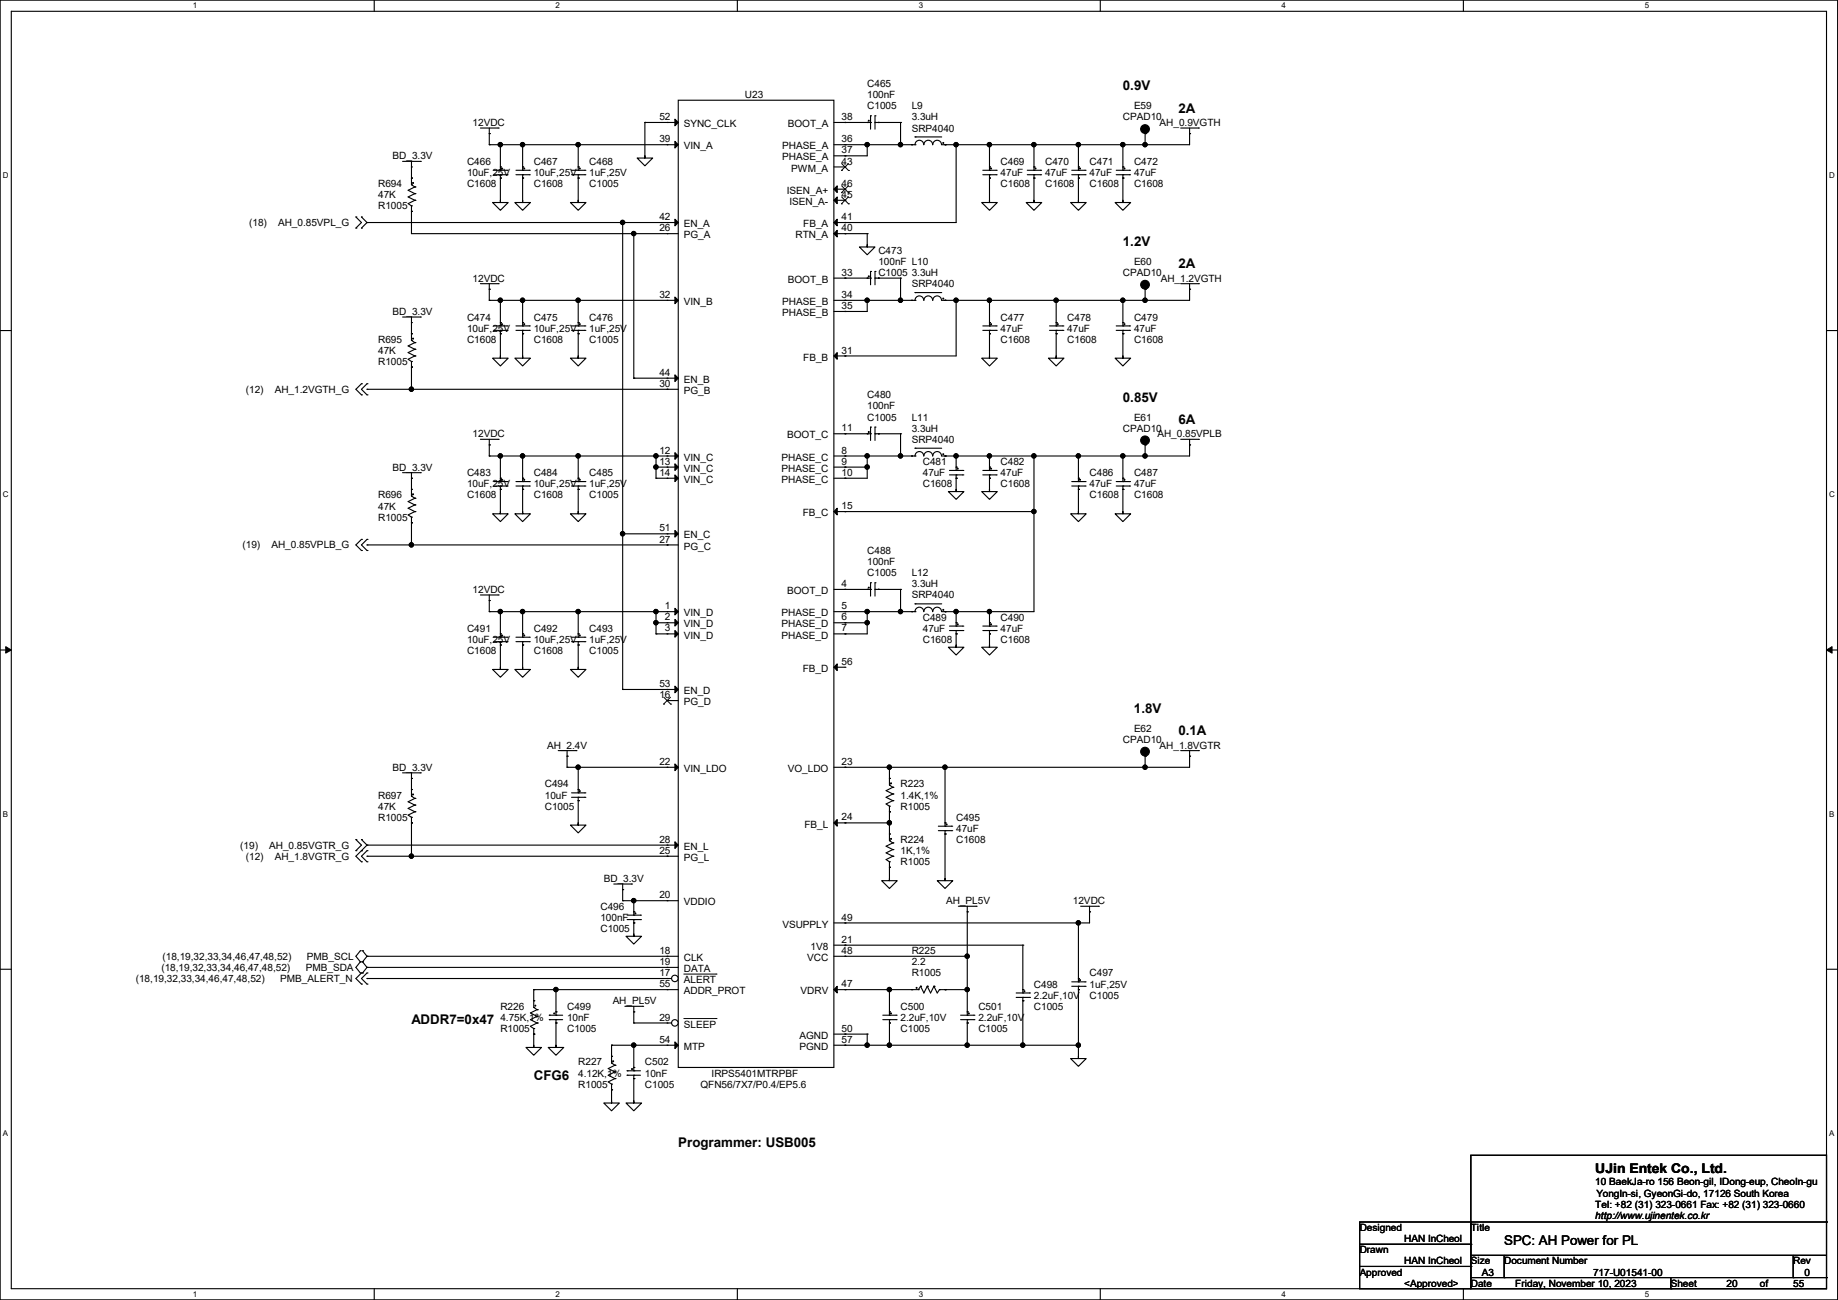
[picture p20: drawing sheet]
<svg xmlns="http://www.w3.org/2000/svg" width="420mm" height="297mm" viewBox="0 0 420 297" stroke-linecap="round" stroke-linejoin="round" font-family="sans-serif">
<defs><g id="words">
<g font-size="3">
<text x="256.6" y="20.7">0.9V</text>
<text x="269.3" y="25.7">2A</text>
<text x="256.6" y="56.2">1.2V</text>
<text x="269.3" y="61.3">2A</text>
<text x="256.6" y="91.8">0.85V</text>
<text x="269.3" y="96.9">6A</text>
<text x="259.1" y="162.9">1.8V</text>
<text x="269.3" y="168">0.1A</text>
<text x="94" y="234">ADDR7=0x47</text>
<text x="122" y="246.7">CFG6</text>
<text x="155" y="262">Programmer: USB005</text>
<text x="364.5" y="268.1">UJin Entek Co., Ltd.</text>
<text x="343.7" y="284.5">SPC: AH Power for PL</text>
</g>
<g font-size="2.3">
<text x="170.2" y="22.4">U23</text>
<text x="198.2" y="19.9">C465</text>
<text x="198.2" y="22.4">100nF</text>
<text x="108" y="28.8">12VDC</text>
<text x="150.7" y="27.4">52</text>
<text x="156.3" y="29">SYNC_CLK</text>
<text x="180" y="29">BOOT_A</text>
<text x="192.3" y="27.4">38</text>
<text x="198.2" y="25">C1005</text>
<text x="208.3" y="25">L9</text>
<text x="208.3" y="27.5">3.3uH</text>
<text x="256.6" y="27.5">CPAD10</text>
<text x="259.1" y="25">E59</text>
<text x="265" y="28.8">AH_0.9VGTH</text>
<text x="150.7" y="32.5">39</text>
<text x="156.3" y="34.1">VIN_A</text>
<text x="178.7" y="34.1">PHASE_A</text>
<text x="192.3" y="32.5">36</text>
<text x="192.3" y="35.1">37</text>
<text x="208.3" y="30.1">SRP4040</text>
<text x="89.7" y="36.4">BD_3.3V</text>
<text x="106.7" y="37.7">C466</text>
<text x="106.7" y="40.2">10uF,25V</text>
<text x="122" y="37.7">C467</text>
<text x="122" y="40.2">10uF,25V</text>
<text x="134.7" y="37.7">C468</text>
<text x="134.7" y="40.2">1uF,25V</text>
<text x="178.7" y="36.7">PHASE_A</text>
<text x="180.8" y="39.2">PWM_A</text>
<text x="192.3" y="37.6">43</text>
<text x="228.6" y="37.7">C469</text>
<text x="228.6" y="40.2">47uF</text>
<text x="238.8" y="37.7">C470</text>
<text x="238.8" y="40.2">47uF</text>
<text x="249" y="37.7">C471</text>
<text x="249" y="40.2">47uF</text>
<text x="259.1" y="37.7">C472</text>
<text x="259.1" y="40.2">47uF</text>
<text x="86.4" y="42.8">R694</text>
<text x="86.4" y="45.3">47K</text>
<text x="86.4" y="47.8">R1005</text>
<text x="106.7" y="42.8">C1608</text>
<text x="122" y="42.8">C1608</text>
<text x="134.7" y="42.8">C1005</text>
<text x="179.8" y="44.3">ISEN_A+</text>
<text x="180.4" y="46.8">ISEN_A-</text>
<text x="192.3" y="45.2">45</text>
<text x="192.3" y="42.7">46</text>
<text x="228.6" y="42.8">C1608</text>
<text x="238.8" y="42.8">C1608</text>
<text x="249" y="42.8">C1608</text>
<text x="259.1" y="42.8">C1608</text>
<text x="56.9" y="51.6">(18)</text>
<text x="63.5" y="51.6">AH_0.85VPL_G</text>
<text x="150.7" y="52.8">26</text>
<text x="150.7" y="50.3">42</text>
<text x="156.3" y="51.9">EN_A</text>
<text x="183.6" y="51.9">FB_A</text>
<text x="192.3" y="52.8">40</text>
<text x="192.3" y="50.3">41</text>
<text x="156.3" y="54.4">PG_A</text>
<text x="181.8" y="54.4">RTN_A</text>
<text x="200.7" y="58">C473</text>
<text x="108" y="64.3">12VDC</text>
<text x="180" y="64.6">BOOT_B</text>
<text x="192.3" y="63">33</text>
<text x="200.7" y="60.5">100nF L10</text>
<text x="200.7" y="63.1">C1005</text>
<text x="208.3" y="63.1">3.3uH</text>
<text x="208.3" y="65.6">SRP4040</text>
<text x="256.6" y="63.1">CPAD10</text>
<text x="259.1" y="60.5">E60</text>
<text x="265.2" y="64.3">AH_1.2VGTH</text>
<text x="89.7" y="72">BD_3.3V</text>
<text x="150.7" y="68.1">32</text>
<text x="156.3" y="69.7">VIN_B</text>
<text x="178.7" y="69.7">PHASE_B</text>
<text x="192.3" y="68.1">34</text>
<text x="192.3" y="70.6">35</text>
<text x="106.7" y="73.2">C474</text>
<text x="106.7" y="75.8">10uF,25V</text>
<text x="122" y="73.2">C475</text>
<text x="122" y="75.8">10uF,25V</text>
<text x="134.7" y="73.2">C476</text>
<text x="134.7" y="75.8">1uF,25V</text>
<text x="178.7" y="72.2">PHASE_B</text>
<text x="228.6" y="73.2">C477</text>
<text x="228.6" y="75.8">47uF</text>
<text x="243.9" y="73.2">C478</text>
<text x="243.9" y="75.8">47uF</text>
<text x="259.1" y="73.2">C479</text>
<text x="259.1" y="75.8">47uF</text>
<text x="86.4" y="78.3">R695</text>
<text x="86.4" y="80.9">47K</text>
<text x="86.4" y="83.4">R1005</text>
<text x="106.7" y="78.3">C1608</text>
<text x="122" y="78.3">C1608</text>
<text x="134.7" y="78.3">C1005</text>
<text x="183.6" y="82.4">FB_B</text>
<text x="192.3" y="80.8">31</text>
<text x="228.6" y="78.3">C1608</text>
<text x="243.9" y="78.3">C1608</text>
<text x="259.1" y="78.3">C1608</text>
<text x="56.2" y="89.7">(12)</text>
<text x="62.8" y="89.7">AH_1.2VGTH_G</text>
<text x="150.7" y="88.4">30</text>
<text x="150.7" y="85.9">44</text>
<text x="156.3" y="87.5">EN_B</text>
<text x="156.3" y="90">PG_B</text>
<text x="198.2" y="91">C480</text>
<text x="198.2" y="93.6">100nF</text>
<text x="108" y="99.9">12VDC</text>
<text x="179.9" y="100.2">BOOT_C</text>
<text x="192.3" y="98.6">11</text>
<text x="198.2" y="96.1">C1005</text>
<text x="208.3" y="96.1">L11</text>
<text x="208.3" y="98.6">3.3uH</text>
<text x="208.3" y="101.2">SRP4040</text>
<text x="256.6" y="98.6">CPAD10</text>
<text x="259.1" y="96.1">E61</text>
<text x="264.5" y="99.9">AH_0.85VPLB</text>
<text x="89.7" y="107.5">BD_3.3V</text>
<text x="150.7" y="103.6">12</text>
<text x="150.7" y="106.2">13</text>
<text x="156.3" y="105.2">VIN_C</text>
<text x="156.3" y="107.8">VIN_C</text>
<text x="178.6" y="105.2">PHASE_C</text>
<text x="178.6" y="107.8">PHASE_C</text>
<text x="192.3" y="103.6">8</text>
<text x="192.3" y="106.2">9</text>
<text x="210.9" y="106.3">C481</text>
<text x="228.6" y="106.3">C482</text>
<text x="86.4" y="113.9">R696</text>
<text x="106.7" y="108.8">C483</text>
<text x="106.7" y="111.3">10uF,25V</text>
<text x="106.7" y="113.9">C1608</text>
<text x="122" y="108.8">C484</text>
<text x="122" y="111.3">10uF,25V</text>
<text x="122" y="113.9">C1608</text>
<text x="134.7" y="108.8">C485</text>
<text x="134.7" y="111.3">1uF,25V</text>
<text x="134.7" y="113.9">C1005</text>
<text x="150.7" y="108.7">14</text>
<text x="156.3" y="110.3">VIN_C</text>
<text x="178.6" y="110.3">PHASE_C</text>
<text x="192.3" y="108.7">10</text>
<text x="210.9" y="108.8">47uF</text>
<text x="210.9" y="111.3">C1608</text>
<text x="228.6" y="108.8">47uF</text>
<text x="228.6" y="111.3">C1608</text>
<text x="249" y="108.8">C486</text>
<text x="249" y="111.3">47uF</text>
<text x="249" y="113.9">C1608</text>
<text x="259.1" y="108.8">C487</text>
<text x="259.1" y="111.3">47uF</text>
<text x="259.1" y="113.9">C1608</text>
<text x="86.4" y="116.4">47K</text>
<text x="86.4" y="119">R1005</text>
<text x="183.4" y="117.9">FB_C</text>
<text x="192.3" y="116.3">15</text>
<text x="55.4" y="125.3">(19)</text>
<text x="62" y="125.3">AH_0.85VPLB_G</text>
<text x="150.7" y="124">27</text>
<text x="150.7" y="121.4">51</text>
<text x="156.3" y="125.6">PG_C</text>
<text x="156.3" y="123">EN_C</text>
<text x="198.2" y="126.6">C488</text>
<text x="198.2" y="129.1">100nF</text>
<text x="198.2" y="131.7">C1005</text>
<text x="208.3" y="131.7">L12</text>
<text x="108" y="135.5">12VDC</text>
<text x="179.9" y="135.7">BOOT_D</text>
<text x="192.3" y="134.1">4</text>
<text x="208.3" y="134.2">3.3uH</text>
<text x="208.3" y="136.7">SRP4040</text>
<text x="151.9" y="139.2">1</text>
<text x="151.9" y="141.7">2</text>
<text x="156.3" y="140.8">VIN_D</text>
<text x="156.3" y="143.3">VIN_D</text>
<text x="178.6" y="140.8">PHASE_D</text>
<text x="178.6" y="143.3">PHASE_D</text>
<text x="192.3" y="139.2">5</text>
<text x="192.3" y="141.7">6</text>
<text x="210.9" y="141.8">C489</text>
<text x="228.6" y="141.8">C490</text>
<text x="106.7" y="144.4">C491</text>
<text x="106.7" y="146.9">10uF,25V</text>
<text x="106.7" y="149.4">C1608</text>
<text x="122" y="144.4">C492</text>
<text x="122" y="146.9">10uF,25V</text>
<text x="122" y="149.4">C1608</text>
<text x="134.7" y="144.4">C493</text>
<text x="134.7" y="146.9">1uF,25V</text>
<text x="134.7" y="149.4">C1005</text>
<text x="151.9" y="144.3">3</text>
<text x="156.3" y="145.9">VIN_D</text>
<text x="178.6" y="145.9">PHASE_D</text>
<text x="192.3" y="144.3">7</text>
<text x="210.9" y="144.4">47uF</text>
<text x="210.9" y="146.9">C1608</text>
<text x="228.6" y="144.4">47uF</text>
<text x="228.6" y="146.9">C1608</text>
<text x="183.4" y="153.5">FB_D</text>
<text x="192.3" y="151.9">56</text>
<text x="150.7" y="159.5">16</text>
<text x="150.7" y="157">53</text>
<text x="156.3" y="161.1">PG_D</text>
<text x="156.3" y="158.6">EN_D</text>
<text x="259.1" y="167.2">E62</text>
<text x="125" y="171">AH_2.4V</text>
<text x="256.6" y="169.8">CPAD10</text>
<text x="265" y="171">AH_1.8VGTR</text>
<text x="89.7" y="176.1">BD_3.3V</text>
<text x="124.5" y="179.9">C494</text>
<text x="150.7" y="174.8">22</text>
<text x="156.3" y="176.4">VIN_LDO</text>
<text x="180" y="176.4">VO_LDO</text>
<text x="192.3" y="174.8">23</text>
<text x="205.8" y="179.9">R223</text>
<text x="86.4" y="182.5">R697</text>
<text x="86.4" y="185">47K</text>
<text x="124.5" y="182.5">10uF</text>
<text x="124.5" y="185">C1005</text>
<text x="205.8" y="182.5">1.4K,1%</text>
<text x="205.8" y="185">R1005</text>
<text x="86.4" y="187.5">R1005</text>
<text x="183.8" y="189.1">FB_L</text>
<text x="192.3" y="187.5">24</text>
<text x="218.5" y="187.5">C495</text>
<text x="218.5" y="190.1">47uF</text>
<text x="54.9" y="193.9">(19)</text>
<text x="56.2" y="196.4">(12)</text>
<text x="61.5" y="193.9">AH_0.85VGTR_G</text>
<text x="62.8" y="196.4">AH_1.8VGTR_G</text>
<text x="150.7" y="195.1">25</text>
<text x="150.7" y="192.5">28</text>
<text x="156.3" y="196.7">PG_L</text>
<text x="156.3" y="194.1">EN_L</text>
<text x="205.8" y="192.6">R224</text>
<text x="205.8" y="195.2">1K,1%</text>
<text x="205.8" y="197.7">R1005</text>
<text x="218.5" y="192.6">C1608</text>
<text x="138" y="201.5">BD_3.3V</text>
<text x="137.2" y="207.9">C496</text>
<text x="150.7" y="205.2">20</text>
<text x="156.3" y="206.8">VDDIO</text>
<text x="216.2" y="206.6">AH_PL5V</text>
<text x="245.2" y="206.6">12VDC</text>
<text x="137.2" y="210.4">100nF</text>
<text x="137.2" y="212.9">C1005</text>
<text x="178.8" y="211.9">VSUPPLY</text>
<text x="192.3" y="215.4">21</text>
<text x="192.3" y="210.3">49</text>
<text x="36.9" y="221.8">(18,19,32,33,34,46,47,48,52)</text>
<text x="37.1" y="219.3">(18,19,32,33,34,46,47,48,52)</text>
<text x="69.9" y="221.8">PMB_SDA</text>
<text x="70.1" y="219.3">PMB_SCL</text>
<text x="150.7" y="217.9">18</text>
<text x="150.7" y="220.5">19</text>
<text x="156.3" y="219.5">CLK</text>
<text x="184.4" y="219.5">VCC</text>
<text x="185.2" y="217">1V8</text>
<text x="192.3" y="217.9">48</text>
<text x="208.3" y="218">R225</text>
<text x="208.3" y="220.6">2.2</text>
<text x="31" y="224.4">(18,19,32,33,34,46,47,48,52)</text>
<text x="64.1" y="224.4">PMB_ALERT_N</text>
<text x="150.7" y="225.5">55</text>
<text x="150.7" y="223">17</text>
<text x="156.3" y="227.2">ADDR_PROT</text>
<text x="156.3" y="224.6">ALERT</text>
<text x="156.3" y="222.1">DATA</text>
<text x="182.9" y="227.2">VDRV</text>
<text x="192.3" y="225.5">47</text>
<text x="208.3" y="223.1">R1005</text>
<text x="236.3" y="225.6">C498</text>
<text x="249" y="223.1">C497</text>
<text x="249" y="225.6">1uF,25V</text>
<text x="114.3" y="230.7">R226</text>
<text x="114.3" y="233.3">4.75K,1%</text>
<text x="129.6" y="230.7">C499</text>
<text x="129.6" y="233.3">10nF</text>
<text x="140" y="229.4">AH_PL5V</text>
<text x="150.7" y="233.2">29</text>
<text x="205.8" y="230.7">C500</text>
<text x="205.8" y="233.3">2.2uF,10V</text>
<text x="223.6" y="230.7">C501</text>
<text x="223.6" y="233.3">2.2uF,10V</text>
<text x="236.3" y="228.2">2.2uF,10V</text>
<text x="236.3" y="230.7">C1005</text>
<text x="249" y="228.2">C1005</text>
<text x="114.3" y="235.8">R1005</text>
<text x="129.6" y="235.8">C1005</text>
<text x="150.7" y="238.3">54</text>
<text x="156.3" y="234.8">SLEEP</text>
<text x="156.3" y="239.9">MTP</text>
<text x="182.7" y="237.3">AGND</text>
<text x="182.7" y="239.9">PGND</text>
<text x="192.3" y="235.7">50</text>
<text x="192.3" y="238.3">57</text>
<text x="205.8" y="235.8">C1005</text>
<text x="223.6" y="235.8">C1005</text>
<text x="132.1" y="243.4">R227</text>
<text x="132.1" y="246">4.12K,1%</text>
<text x="147.4" y="243.4">C502</text>
<text x="147.4" y="246">10nF</text>
<text x="162.6" y="246">IRPS5401MTRPBF</text>
<text x="132.1" y="248.5">R1005</text>
<text x="147.4" y="248.5">C1005</text>
<text x="160.1" y="248.5">QFN56/7X7/P0.4/EP5.6</text>
<text x="364.5" y="270.8">10 BaekJa-ro 156 Beon-gil, IDong-eup, CheoIn-gu</text>
<text x="364.5" y="275.9">Tel: +82 (31) 323-0661 Fax: +82 (31) 323-0660</text>
<text x="364.8" y="273.4">YongIn-si, GyeonGi-do, 17126 South Korea</text>
<text x="310.7" y="281.3">Designed</text>
<text x="336.1" y="281.3">Title</text>
<text x="364.5" y="278.5">http://www.ujinentek.co.kr</text>
<text x="310.7" y="286.3">Drawn</text>
<text x="320.8" y="283.8">HAN InCheol</text>
<text x="310.7" y="291.4">Approved</text>
<text x="320.8" y="294">&lt;Approved&gt;</text>
<text x="320.8" y="288.9">HAN InCheol</text>
<text x="336.1" y="288.9">Size</text>
<text x="336.1" y="294">Date</text>
<text x="338.6" y="291.4">A3</text>
<text x="343.7" y="288.9">Document Number</text>
<text x="346.2" y="294">Friday, November 10, 2023</text>
<text x="364" y="291.4">717-U01541-00</text>
<text x="381.8" y="294">Sheet</text>
<text x="394.5" y="294">20</text>
<text x="402.1" y="294">of</text>
<text x="409.7" y="288.9">Rev</text>
<text x="409.7" y="294">55</text>
<text x="412.3" y="291.4">0</text>
</g>
<g font-size="1.8">
<text x="44" y="1.9">1</text>
<text x="127" y="1.9">2</text>
<text x="209.9" y="1.9">3</text>
<text x="292.9" y="1.9">4</text>
<text x="375.8" y="1.9">5</text>
<text x=".7" y="40.6">D</text>
<text x="418" y="40.6">D</text>
<text x=".7" y="113.6">C</text>
<text x="418" y="113.6">C</text>
<text x=".7" y="186.6">B</text>
<text x="418" y="186.6">B</text>
<text x=".7" y="259.5">A</text>
<text x="418" y="259.5">A</text>
<text x="44" y="296.3">1</text>
<text x="127" y="296.3">2</text>
<text x="209.9" y="296.3">3</text>
<text x="292.9" y="296.3">4</text>
<text x="375.8" y="296.3">5</text>
</g>
</g></defs>
<path d="M0 0h419.9v297h-419.9zM2.6 2.6h414.8v291.8h-414.8z" fill="none" stroke="#000" stroke-width=".25"/>
<g fill="#fff">
<path d="M44 .3h1v2h-1z"/>
<path d="M44 294.7h1v2h-1z"/>
</g>
<path d="M85.5 0v2.6M85.5 294.4v2.6" fill="none" stroke="#000" stroke-width=".25"/>
<g fill="#fff">
<path d="M127 .3h.9v2h-.9z"/>
<path d="M127 294.7h.9v2h-.9z"/>
</g>
<path d="M168.5 0v2.6M168.5 294.4v2.6" fill="none" stroke="#000" stroke-width=".25"/>
<g fill="#fff">
<path d="M209.9 .3h1v2h-1z"/>
<path d="M209.9 294.7h1v2h-1z"/>
</g>
<path d="M251.4 0v2.6M251.4 294.4v2.6" fill="none" stroke="#000" stroke-width=".25"/>
<g fill="#fff">
<path d="M292.9 .3h.9v2h-.9z"/>
<path d="M292.9 294.7h.9v2h-.9z"/>
</g>
<path d="M334.4 0v2.6M334.4 294.4v2.6" fill="none" stroke="#000" stroke-width=".25"/>
<g fill="#fff">
<path d="M375.8 .3h1v2h-1z"/>
<path d="M375.8 294.7h1v2h-1z"/>
<path d="M.7 39h1.2v2h-1.2z"/>
<path d="M418 39h1.3v2h-1.3z"/>
<path d="M.7 112h1.2v2h-1.2z"/>
<path d="M418 112h1.3v2h-1.3z"/>
</g>
<path d="M0 75.5h2.6M417.4 75.5h2.5" fill="none" stroke="#000" stroke-width=".25"/>
<g fill="#fff">
<path d="M.7 185h1.2v1.9h-1.2z"/>
<path d="M418 185h1.2v1.9h-1.2z"/>
</g>
<path d="M0 148.5h2.6M417.4 148.5h2.5" fill="none" stroke="#000" stroke-width=".25"/>
<path d="M1.3 147.7l1.3 .8-1.3 .7zM417.4 148.5l1.2-.8v1.5z" fill="#000" stroke="#000" stroke-width=".23"/>
<g fill="#fff">
<path d="M.7 257.9h1.2v2h-1.2z"/>
<path d="M418 257.9h1.2v2h-1.2z"/>
</g>
<g fill="none" stroke="#000" stroke-width=".25">
<path d="M92 36.9h4.1M94 38.1h.1M94 36.9v1.2M96.1 36.9h.1M109.8 29.3h4M111.8 30.5h.1M111.8 29.3v1.2M112.8 39.9h3.1M112.8 38.9h3.1M113.8 29.3h.1M114.3 38.9h.1M114.3 39.9h.1"/>
<path d="M114.3 38.1h.1M114.3 38.1v.8M114.3 39.9v.8M115.9 39.9h.1M115.9 38.9h.1M117.9 39.9h3M117.9 38.9h3M119.4 38.9h.1M119.4 39.9h.1M119.4 38.1h.1M119.4 38.1v.8M119.4 39.9v.8"/>
<path d="M120.9 39.9h.1M120.9 38.9h.1M130.6 39.9h3M130.6 38.9h3M132.1 38.9h.1M132.1 39.9h.1M132.1 38.1h.1M132.1 38.1v.8M132.1 39.9v.8M133.6 39.9h.1M133.6 38.9h.1M145.6 36.1h1.8v-.5v.5h1.7l-1.7 1.8z"/>
<path d="M152.4 33.1h.1M152.4 33.1h2.6M155 22.9h35.5v221h-35.5zM190.5 28h2.6M190.5 33.1h2.6M190.5 35.6h2.6M190.5 38.1h2.6M193.1 33.1h.1M193.1 35.6h.1M193.1 28h.1M193.1 38.1h.1M198.2 28h.1"/>
<path d="M198.2 28h.7M198.9 28h.1M198.9 26.5h.1M198.9 26.5v3M199.9 26.5h.1M199.9 28h.1M199.9 26.5v3M199.9 28h.8M200.7 28h.1M224.6 39.9h3M224.6 38.9h3M226.1 38.9h.1"/>
<path d="M226.1 39.9h.1M226.1 38.1h.1M226.1 38.1v.8M226.1 39.9v.8M227.6 39.9h.1M227.6 38.9h.1M234.7 39.9h3.1M234.7 38.9h3.1M236.3 38.9h.1M236.3 39.9h.1M236.3 38.1h.1M236.3 38.1v.8"/>
<path d="M236.3 39.9v.8M237.8 39.9h.1M237.8 38.9h.1M244.9 39.9h3M244.9 38.9h3M246.4 38.9h.1M246.4 39.9h.1M246.4 38.1h.1M246.4 38.1v.8M246.4 39.9v.8M247.9 39.9h.1M247.9 38.9h.1"/>
<path d="M255.1 39.9h3M255.1 38.9h3M256.6 38.9h.1M256.6 39.9h.1M256.6 38.1h.1M256.6 38.1v.8M256.6 39.9v.8M258.1 39.9h.1M258.1 38.9h.1M261.7 30.5h.1M269.8 29.3h4.1M271.8 30.5h.1"/>
<path d="M271.8 29.3v1.2M273.9 29.3h.1M81.3 52.1h.1M81.3 49.6h.1M81.3 49.6l1.3 1.2-1.3 1.3M82.6 49.6h.1M82.6 52.1h.1M82.6 49.6l1.3 1.2-1.3 1.3M94 42.2h.1M94 48.3h.1M94 47h.1M94 40.7h.1"/>
<path d="M94 40.7v1.5M94 47v1.3M94 42.2l.8 .5M94.8 45.8h.1M94.8 42.7h.1M94.8 44.2h.1M94.8 44.2l-1.5 .8 1.5 .8M94.8 42.7l-1.5 .8 1.5 .7M94.8 45.8l-1.5 .7 .7 .5M112.6 46.3h1.7v-.5v.5h1.8l-1.8 1.7zM114.3 40.7h.1M117.6 46.3h1.8v-.5v.5h1.8l-1.8 1.7z"/>
<path d="M119.4 40.7h.1M130.3 46.3h1.8v-.5v.5h1.8l-1.8 1.7zM132.1 40.7h.1M152.4 53.4h.1M152.4 50.8h.1M152.4 53.4h2.6M152.4 50.8h2.6M190.5 53.4h2.6M190.5 50.8h2.6M190.5 45.8h2.6M190.5 43.2h2.6M193.1 53.4h.1"/>
<path d="M193.1 50.8h.1M193.1 45.8h.1M193.1 43.2h.1M196.4 56.4h1.8v-.5v.5h1.7l-1.7 1.8zM224.3 46.3h1.8v-.5v.5h1.8l-1.8 1.7zM226.1 40.7h.1M234.5 46.3h1.8v-.5v.5h1.7l-1.7 1.7zM236.3 40.7h.1M244.6 46.3h1.8v-.5v.5h1.8l-1.8 1.7zM246.4 40.7h.1M254.8 46.3h1.8v-.5v.5h1.8l-1.8 1.7zM256.6 40.7h.1"/>
<path d="M92 72.4h4.1M94 73.7h.1M94 77.8h.1M94 76.2h.1M94 72.4v1.3M94 76.2v1.6M94 77.8l.8 .5M94.8 78.3h.1M94.8 79.8h.1M94.8 79.8l-1.5 .8 1.5 .7M94.8 78.3l-1.5 .7 1.5 .8M96.1 72.4h.1"/>
<path d="M109.8 64.8h4M111.8 66.1h.1M111.8 64.8v1.3M112.8 75.5h3.1M112.8 74.5h3.1M113.8 64.8h.1M114.3 74.5h.1M114.3 75.5h.1M114.3 73.7h.1M114.3 76.2h.1M114.3 73.7v.8M114.3 75.5v.7"/>
<path d="M115.9 75.5h.1M115.9 74.5h.1M117.9 75.5h3M117.9 74.5h3M119.4 74.5h.1M119.4 75.5h.1M119.4 73.7h.1M119.4 76.2h.1M119.4 73.7v.8M119.4 75.5v.7M120.9 75.5h.1M120.9 74.5h.1"/>
<path d="M130.6 75.5h3M130.6 74.5h3M132.1 74.5h.1M132.1 75.5h.1M132.1 73.7h.1M132.1 76.2h.1M132.1 73.7v.8M132.1 75.5v.7M133.6 75.5h.1M133.6 74.5h.1M152.4 68.6h.1M152.4 68.6h2.6"/>
<path d="M190.5 63.5h2.6M190.5 68.6h2.6M190.5 71.2h2.6M193.1 63.5h.1M193.1 68.6h.1M193.1 71.2h.1M198.2 63.5h.1M198.2 63.5h.7M198.9 63.5h.1M198.9 62h.1M198.9 62v3.1M199.9 62h.1"/>
<path d="M199.9 63.5h.1M199.9 62v3.1M199.9 63.5h.8M200.7 63.5h.1M208.3 68.6h.1M208.3 68.6h.8M209.1 68.6h.1M209.1 66.8h.1M209.1 66.8h6.1M209.1 68.6a1 1 0 0 1 1-1 1 1 0 0 1 1 1M211.1 68.6a1 1 0 0 1 1-1 1 1 0 0 1 1 1M213.1 68.6a1 1 0 0 1 1-1 1 1 0 0 1 1 1"/>
<path d="M215.2 68.6h.7M215.9 68.6h.1M224.6 75.5h3M224.6 74.5h3M226.1 74.5h.1M226.1 75.5h.1M226.1 73.7h.1M226.1 76.2h.1M226.1 73.7v.8M226.1 75.5v.7M227.6 75.5h.1M227.6 74.5h.1"/>
<path d="M239.8 75.5h3.1M239.8 74.5h3.1M241.3 74.5h.1M241.3 75.5h.1M241.3 73.7h.1M241.3 76.2h.1M241.3 73.7v.8M241.3 75.5v.7M242.9 75.5h.1M242.9 74.5h.1M255.1 75.5h3M255.1 74.5h3"/>
<path d="M256.6 74.5h.1M256.6 75.5h.1M256.6 73.7h.1M256.6 76.2h.1M256.6 73.7v.8M256.6 75.5v.7M258.1 75.5h.1M258.1 74.5h.1M261.7 66.1h.1M269.8 64.8h4.1M271.8 66.1h.1M271.8 64.8v1.3"/>
<path d="M273.9 64.8h.1M82.6 87.7h.1M82.6 90.2h.1M82.6 87.7l-1.3 1.2 1.3 1.3M83.9 87.7h.1M83.9 90.2h.1M83.9 87.7l-1.3 1.2 1.3 1.3M94 83.9h.1M94 82.6h.1M94 82.6v1.3M94.8 81.3h.1M94.8 81.3l-1.5 .8 .7 .5"/>
<path d="M112.6 81.8h1.7v-.5v.5h1.8l-1.8 1.8zM117.6 81.8h1.8v-.5v.5h1.8l-1.8 1.8zM130.3 81.8h1.8v-.5v.5h1.8l-1.8 1.8zM152.4 88.9h.1M152.4 86.4h.1M152.4 88.9h2.6M152.4 86.4h2.6M190.5 99.1h2.6M190.5 81.3h2.6M193.1 99.1h.1M193.1 81.3h.1M198.2 99.1h.1"/>
<path d="M198.2 99.1h.7M198.9 99.1h.1M198.9 97.6h.1M198.9 97.6v3M199.9 97.6h.1M199.9 99.1h.1M199.9 97.6v3M199.9 99.1h.8M200.7 99.1h.1M224.3 81.8h1.8v-.5v.5h1.8l-1.8 1.8zM239.6 81.8h1.7v-.5v.5h1.8l-1.8 1.8zM254.8 81.8h1.8v-.5v.5h1.8l-1.8 1.8z"/>
<path d="M92 108h4.1M94 109.3h.1M94 108v1.3M96.1 108h.1M109.8 100.4h4M111.8 101.6h.1M111.8 100.4v1.2M112.6 117.4h1.7v-.5v.5h1.8l-1.8 1.8zM112.8 111h3.1M112.8 110h3.1M113.8 100.4h.1M114.3 110h.1"/>
<path d="M114.3 111h.1M114.3 109.3h.1M114.3 111.8h.1M114.3 109.3v.7M114.3 111v.8M115.9 111h.1M115.9 110h.1M117.6 117.4h1.8v-.5v.5h1.8l-1.8 1.8zM117.9 111h3M117.9 110h3M119.4 110h.1M119.4 111h.1"/>
<path d="M119.4 109.3h.1M119.4 111.8h.1M119.4 109.3v.7M119.4 111v.8M120.9 111h.1M120.9 110h.1M130.3 117.4h1.8v-.5v.5h1.8l-1.8 1.8zM130.6 111h3M130.6 110h3M132.1 110h.1M132.1 111h.1M132.1 109.3h.1"/>
<path d="M132.1 111.8h.1M132.1 109.3v.7M132.1 111v.8M133.6 111h.1M133.6 110h.1M152.4 104.2h.1M152.4 106.7h.1M152.4 109.3h.1M152.4 104.2h2.6M152.4 106.7h2.6M152.4 109.3h2.6M190.5 104.2h2.6"/>
<path d="M190.5 106.7h2.6M190.5 109.3h2.6M190.5 116.9h2.6M193.1 104.2h.1M193.1 106.7h.1M193.1 109.3h.1M193.1 116.9h.1M208.3 104.2h.1M208.3 104.2h.8M209.1 104.2h.1M209.1 102.4h.1M209.1 102.4h6.1"/>
<path d="M209.1 104.2a1 1 0 0 1 1-1 1 1 0 0 1 1 1M211.1 104.2a1 1 0 0 1 1-1 1 1 0 0 1 1 1M213.1 104.2a1 1 0 0 1 1-1 1 1 0 0 1 1 1M215.2 104.2h.7M215.9 104.2h.1M216.7 112.3h1.8v-.5v.5h1.8l-1.8 1.8zM217 108.5h3M217 107.5h3M218.5 107.5h.1M218.5 108.5h.1M218.5 106.7h.1M218.5 109.3h.1"/>
<path d="M218.5 106.7v.8M218.5 108.5v.8M220 108.5h.1M220 107.5h.1M224.3 112.3h1.8v-.5v.5h1.8l-1.8 1.8zM224.6 108.5h3M224.6 107.5h3M226.1 107.5h.1M226.1 108.5h.1M226.1 106.7h.1M226.1 109.3h.1M226.1 106.7v.8"/>
<path d="M226.1 108.5v.8M227.6 108.5h.1M227.6 107.5h.1M244.6 117.4h1.8v-.5v.5h1.8l-1.8 1.8zM244.9 111h3M244.9 110h3M246.4 110h.1M246.4 111h.1M246.4 109.3h.1M246.4 111.8h.1M246.4 109.3v.7M246.4 111v.8"/>
<path d="M247.9 111h.1M247.9 110h.1M254.8 117.4h1.8v-.5v.5h1.8l-1.8 1.8zM255.1 111h3M255.1 110h3M256.6 110h.1M256.6 111h.1M256.6 109.3h.1M256.6 111.8h.1M256.6 109.3v.7M256.6 111v.8M258.1 111h.1"/>
<path d="M258.1 110h.1M261.7 101.6h.1M269.8 100.4h4.1M271.8 101.6h.1M271.8 100.4v1.2M273.9 100.4h.1M82.6 123.2h.1M82.6 125.8h.1M82.6 123.2l-1.3 1.3 1.3 1.3M83.9 123.2h.1M83.9 125.8h.1M83.9 123.2l-1.3 1.3 1.3 1.3"/>
<path d="M109.8 135.9h4M111.8 137.2h.1M111.8 135.9v1.3M113.8 135.9h.1M152.4 124.5h.1M152.4 122h.1M152.4 139.7h.1M152.4 139.7h2.6M152.4 124.5h2.6M152.4 122h2.6M190.5 134.7h2.6M190.5 139.7h2.6"/>
<path d="M193.1 134.7h.1M193.1 139.7h.1M198.2 134.7h.1M198.2 134.7h.7M198.9 134.7h.1M198.9 133.1h.1M198.9 133.1v3.1M199.9 133.1h.1M199.9 134.7h.1M199.9 134.7h.8M199.9 133.1v3.1M200.7 134.7h.1"/>
<path d="M208.3 139.7h.1M208.3 139.7h.8M209.1 139.7h.1M209.1 138h.1M209.1 138h6.1M209.1 139.7a1 1 0 0 1 1-1 1 1 0 0 1 1 1M211.1 139.7a1 1 0 0 1 1-1 1 1 0 0 1 1 1M213.1 139.7a1 1 0 0 1 1-1 1 1 0 0 1 1 1M215.2 139.7h.7M215.9 139.7h.1M112.6 153h1.7v-.6v.6h1.8l-1.8 1.7zM112.8 146.6h3.1"/>
<path d="M112.8 145.6h3.1M114.3 145.6h.1M114.3 146.6h.1M114.3 144.8h.1M114.3 147.4h.1M114.3 144.8v.8M114.3 146.6v.8M115.9 146.6h.1M115.9 145.6h.1M117.6 153h1.8v-.6v.6h1.8l-1.8 1.7zM117.9 146.6h3M117.9 145.6h3"/>
<path d="M119.4 145.6h.1M119.4 146.6h.1M119.4 144.8h.1M119.4 147.4h.1M119.4 144.8v.8M119.4 146.6v.8M120.9 146.6h.1M120.9 145.6h.1M130.3 153h1.8v-.6v.6h1.8l-1.8 1.7zM130.6 146.6h3M130.6 145.6h3M132.1 145.6h.1"/>
<path d="M132.1 146.6h.1M132.1 144.8h.1M132.1 147.4h.1M132.1 144.8v.8M132.1 146.6v.8M133.6 146.6h.1M133.6 145.6h.1M152.4 157.5h.1M152.4 142.3h.1M152.4 144.8h.1M152.4 142.3h2.6M152.4 144.8h2.6"/>
<path d="M152.4 157.5h2.6M190.5 142.3h2.6M190.5 144.8h2.6M190.5 152.4h2.6M193.1 142.3h.1M193.1 144.8h.1M193.1 152.4h.1M216.7 147.9h1.8v-.5v.5h1.8l-1.8 1.7zM217 144.1h3M217 143h3M218.5 143h.1M218.5 144.1h.1"/>
<path d="M218.5 142.3h.1M218.5 144.8h.1M218.5 142.3v.7M218.5 144.1v.7M220 144.1h.1M220 143h.1M224.3 147.9h1.8v-.5v.5h1.8l-1.8 1.7zM224.6 144.1h3M224.6 143h3M226.1 143h.1M226.1 144.1h.1M226.1 142.3h.1"/>
<path d="M226.1 144.8h.1M226.1 142.3v.7M226.1 144.1v.7M227.6 144.1h.1M227.6 143h.1M92 176.6h4.1M94 177.8h.1M94 176.6v1.2M96.1 176.6h.1M127.6 171.5h4M129.6 172.8h.1M129.6 171.5v1.3"/>
<path d="M131.6 171.5h.1M152.4 160.1h.1M152.4 175.3h.1M152.4 160.1h2.6M152.4 175.3h2.6M190.5 175.3h2.6M193.1 175.3h.1M203.2 179.4h.1M203.2 177.8h.1M203.2 177.8v1.6M203.2 179.4l.8 .5M204 179.9h.1"/>
<path d="M204 179.9l-1.5 .7 1.5 .8M261.7 172.8h.1M269.8 171.5h4.1M271.8 172.8h.1M271.8 171.5v1.3M273.9 171.5h.1M81.3 194.4h.1M81.3 191.8h.1M81.3 191.8l1.3 1.3-1.3 1.3M82.6 194.4h.1M82.6 196.9h.1M82.6 191.8h.1"/>
<path d="M82.6 191.8l1.3 1.3-2.6 2.5 1.3 1.3M83.9 194.4h.1M83.9 196.9h.1M83.9 194.4l-1.3 1.2 1.3 1.3M94 181.9h.1M94 188h.1M94 186.7h.1M94 180.4h.1M94 180.4v1.5M94 186.7v1.3M94 181.9l.8 .5M94.8 185.5h.1"/>
<path d="M94.8 182.4h.1M94.8 183.9h.1M94.8 183.9l-1.5 .8 1.5 .8M94.8 182.4l-1.5 .8 1.5 .7M94.8 185.5l-1.5 .7 .7 .5M130.3 188.5h1.8v-.5v.5h1.8l-1.8 1.8zM152.4 195.6h.1M152.4 193.1h.1M152.4 195.6h2.6M152.4 193.1h2.6M190.5 188h2.6M193.1 188h.1"/>
<path d="M203.2 185.5h.1M203.2 184.2h.1M203.2 192.1h.1M203.2 198.2h.1M203.2 196.9h.1M203.2 190.5h.1M203.2 184.2v1.3M203.2 190.5v1.6M203.2 196.9v1.3M203.2 192.1l.8 .5M204 182.9h.1M204 181.4h.1"/>
<path d="M204 195.6h.1M204 192.6h.1M204 194.1h.1M204 181.4l-1.5 .8 1.5 .7M204 182.9l-1.5 .8 .7 .5M204 194.1l-1.5 .8 1.5 .7M204 192.6l-1.5 .7 1.5 .8M204 195.6l-1.5 .8 .7 .5M214.4 189.8h3.1M214.4 188.8h3.1M215.9 188.8h.1M215.9 189.8h.1"/>
<path d="M215.9 188h.1M215.9 190.5h.1M215.9 188v.8M215.9 189.8v.7M217.5 189.8h.1M217.5 188.8h.1M82.3 219.8h.1M82.3 217.2h.1M82.3 217.2l-1 1.3 1 1.3M82.3 219.8l-1 1.2 1 1.3M82.8 217.2h.1M82.8 219.8h.1"/>
<path d="M82.8 217.2l1.1 1.3-1.1 1.3M82.8 219.8l1.1 1.2-1.1 1.3M140.3 202h4M142.3 203.2h.1M142.3 202v1.2M143 213.9h1.8v-.5v.5h1.8l-1.8 1.8zM143.3 210.1h3M143.3 209.1h3M144.3 202h.1M144.8 209.1h.1M144.8 210.1h.1M144.8 208.3h.1"/>
<path d="M144.8 210.9h.1M144.8 208.3v.8M144.8 210.1v.8M146.3 210.1h.1M146.3 209.1h.1M201.5 201.2h1.7v-.5v.5h1.8l-1.8 1.8zM214.2 201.2h1.7v-.5v.5h1.8l-1.8 1.8zM219 207.1h4.1M221 208.3h.1M221 207.1v1.2M223.1 207.1h.1M246.9 207.1h4.1"/>
<path d="M249 208.3h.1M249 207.1v1.2M251 207.1h.1M0 221.4h2.6M82.3 222.3h.1M82.6 222.3h.1M82.6 224.8h.1M82.6 222.3l-1.3 1.3 1.3 1.2M82.8 222.3h.1M83.9 222.3h.1M83.9 224.8h.1M83.9 222.3l-1.3 1.3 1.3 1.2"/>
<path d="M120.2 239.3h1.8v-.5v.5h1.7l-1.7 1.8zM122 230.2h.1M122 236.3h.1M122 235h.1M122 228.6h.1M122 228.6v1.6M122 235v1.3M122 230.2l.7 .5M122.7 233.7h.1M122.7 230.7h.1M122.7 232.2h.1M122.7 232.2l-1.5 .8 1.5 .7"/>
<path d="M122.7 230.7l-1.5 .7 1.5 .8M122.7 233.7l-1.5 .8 .8 .5M125.3 239.3h1.7v-.5v.5h1.8l-1.8 1.8zM125.5 233h.1M125.5 231.9h.1M125.5 233h3.1M125.5 231.9h3.1M127 231.9h.1M127 233h.1M127 231.2h.1M127 233.7h.1M127 231.2v.7"/>
<path d="M127 233v.7M142.8 229.9h4.1M144.8 231.2h.1M144.8 229.9v1.3M146.9 229.9h.1M190.5 236.3h2.6M190.5 238.8h2.6M193.1 236.3h.1M193.1 238.8h.1M201.7 233h3.1M201.7 231.9h3.1M203.2 231.9h.1"/>
<path d="M203.2 233h.1M203.2 231.2h.1M203.2 233.7h.1M203.2 231.2v.7M203.2 233v.7M204.8 233h.1M204.8 231.9h.1M208.3 226.1h.1M208.3 226.1h1.5M209.8 226.1h.1M210.4 225.3h.1M210.4 225.3l.7 1.6 .8-1.6"/>
<path d="M210.4 225.3l-.6 .8M211.9 225.3h.1M211.9 225.3l.7 1.6 .8-1.6M213.4 225.3h.1M213.4 225.3l.8 1.6 .5-.8M214.7 226.1h.1M214.7 226.1h1.2M215.9 226.1h.1M219.5 233h3M219.5 231.9h3M221 231.9h.1M221 233h.1"/>
<path d="M221 231.2h.1M221 233.7h.1M221 231.2v.7M221 233v.7M222.5 233h.1M222.5 231.9h.1M232.2 227.9h3M232.2 226.9h3M233.7 226.9h.1M233.7 227.9h.1M233.7 226.1h.1M233.7 228.6h.1"/>
<path d="M233.7 226.1v.8M233.7 227.9v.7M235.2 227.9h.1M235.2 226.9h.1M244.9 225.3h3M244.9 224.3h3M246.4 224.3h.1M246.4 225.3h.1M246.4 223.6h.1M246.4 226.1h.1M246.4 223.6v.7M246.4 225.3v.8"/>
<path d="M247.9 225.3h.1M247.9 224.3h.1M417.4 221.4h2.5M138 252h1.7v-.5v.5h1.8l-1.8 1.8zM139.7 242.9h.1M139.7 249h.1M139.7 247.7h.1M139.7 241.3h.1M139.7 241.3v1.6M139.7 247.7v1.3M139.7 242.9l.8 .5M140.5 246.4h.1"/>
<path d="M140.5 243.4h.1M140.5 244.9h.1M140.5 244.9l-1.5 .8 1.5 .7M140.5 243.4l-1.5 .7 1.5 .8M140.5 246.4l-1.5 .8 .7 .5M143 252h1.8v-.5v.5h1.8l-1.8 1.8zM143.3 245.7h.1M143.3 244.6h.1M143.3 245.7h3M143.3 244.6h3M144.8 244.6h.1M144.8 245.7h.1"/>
<path d="M144.8 243.9h.1M144.8 246.4h.1M144.8 243.9v.7M144.8 245.7v.7M244.6 241.9h1.8v-.6v.6h1.8l-1.8 1.7zM310.7 279.2h25.4v15.2h-25.4zM336.1 263.9h81.3v30.5h-81.3zM336.1 279.2h81.3M417.4 279.2h.1M310.7 284.3h25.4M310.7 289.3h25.4M336.1 286.8h.1"/>
<path d="M336.1 284.3h.1M336.1 289.3h.1M336.1 291.9h81.3M336.1 286.8h81.3M343.7 291.9h.1M343.7 286.8v5.1M381.8 294.4h.1M381.8 291.9v2.5M409.7 291.9h.1M409.7 286.8v5.1M417.4 291.9h.1"/>
</g>
<g fill="#000" stroke="#000" stroke-width=".25">
<path d="M154.2 32.3l.8 .8-.8 .7zM154.2 50.1l.8 .7-.8 .8zM190.5 53.4l.8-.8v1.5zM190.5 50.8l.8-.7v1.5zM190.5 45.8l.8-.8v1.5zM190.5 43.2l.8-.7v1.5zM154.2 67.9l.8 .7-.8 .8zM154.2 85.6l.8 .8-.8 .8zM190.5 81.3l.8-.7v1.5zM154.2 103.4l.8 .8-.8 .7zM154.2 106l.8 .7-.8 .8zM154.2 108.5l.8 .8-.8 .7z"/>
<path d="M190.5 116.9l.8-.8v1.5zM154.2 121.2l.8 .8-.8 .7zM154.2 139l.8 .7-.8 .8zM154.2 156.8l.8 .7-.8 .8zM154.2 141.5l.8 .8-.8 .7zM154.2 144.1l.8 .7-.8 .8zM190.5 152.4l.8-.7v1.5zM154.2 174.5l.8 .8-.8 .8zM154.2 192.3l.8 .8-.8 .7zM190.5 188l.8-.8v1.6z"/>
<circle cx="114.7" cy="38.5" r=".11"/>
<circle cx="119.8" cy="38.5" r=".11"/>
<circle cx="132.5" cy="38.5" r=".11"/>
<circle cx="198.5" cy="27.6" r=".11"/>
<circle cx="226.5" cy="38.5" r=".11"/>
<circle cx="236.6" cy="38.5" r=".11"/>
<circle cx="246.8" cy="38.5" r=".11"/>
<circle cx="256.9" cy="38.5" r=".11"/>
<circle cx="261.6" cy="29.5" r=".99"/>
<circle cx="94.4" cy="41.8" r=".11"/>
<circle cx="94.4" cy="77.4" r=".11"/>
<circle cx="114.7" cy="74.1" r=".11"/>
<circle cx="119.8" cy="74.1" r=".11"/>
<circle cx="132.5" cy="74.1" r=".11"/>
<circle cx="198.5" cy="63.1" r=".11"/>
<circle cx="215.5" cy="68.2" r=".11"/>
<circle cx="226.5" cy="74.1" r=".11"/>
<circle cx="241.7" cy="74.1" r=".11"/>
<circle cx="256.9" cy="74.1" r=".11"/>
<circle cx="261.6" cy="65" r=".99"/>
<circle cx="198.5" cy="98.7" r=".11"/>
<circle cx="114.7" cy="109.6" r=".11"/>
<circle cx="119.8" cy="109.6" r=".11"/>
<circle cx="132.5" cy="109.6" r=".11"/>
<circle cx="215.5" cy="103.8" r=".11"/>
<circle cx="218.8" cy="107.1" r=".11"/>
<circle cx="226.5" cy="107.1" r=".11"/>
<circle cx="246.8" cy="109.6" r=".11"/>
<circle cx="256.9" cy="109.6" r=".11"/>
<circle cx="261.6" cy="100.6" r=".99"/>
<circle cx="198.5" cy="134.3" r=".11"/>
<circle cx="215.5" cy="139.3" r=".11"/>
<circle cx="114.7" cy="145.2" r=".11"/>
<circle cx="119.8" cy="145.2" r=".11"/>
<circle cx="132.5" cy="145.2" r=".11"/>
<circle cx="218.8" cy="142.6" r=".11"/>
<circle cx="226.5" cy="142.6" r=".11"/>
<circle cx="203.6" cy="179" r=".11"/>
<circle cx="261.6" cy="171.7" r=".99"/>
<circle cx="94.4" cy="181.5" r=".11"/>
<circle cx="203.6" cy="191.7" r=".11"/>
<circle cx="216.3" cy="188.4" r=".11"/>
<circle cx="145.2" cy="208.7" r=".11"/>
<circle cx="122.3" cy="229.8" r=".11"/>
<circle cx="126.6" cy="231.5" r=".11"/>
<circle cx="203.6" cy="231.5" r=".11"/>
<circle cx="209.4" cy="225.7" r=".11"/>
<circle cx="221.4" cy="231.5" r=".11"/>
<circle cx="234.1" cy="226.5" r=".11"/>
<circle cx="246.8" cy="223.9" r=".11"/>
<circle cx="140.1" cy="242.5" r=".11"/>
<circle cx="144.4" cy="244.2" r=".11"/>
</g>
<g fill="none" stroke="#000" stroke-width=".23">
<path d="M192.3 38.9h.1M192.3 37.4l1.6 1.5M193.8 37.4l-1.5 1.5M193.9 38.9h.1M192.3 46.6h.1M192.3 44h.1M192.3 45l1.6 1.6M192.3 42.5l1.6 1.5M193.8 45l-1.5 1.6M193.8 42.5l-1.5 1.5M193.9 46.6h.1M193.9 44h.1"/>
<path d="M151.7 159.3l1.5 1.6M153.2 159.3l-1.6 1.6M151.6 160.9h.1M153.2 160.9h.1"/>
</g>
<circle cx="154.2" cy="233.7" r=".74" fill="#fff" stroke="#000" stroke-width=".25"/>
<path d="M152.4 233.7h.1M152.4 226.1h.1M152.4 233.7h1.1M152.4 226.1h2.6" fill="none" stroke="#000" stroke-width=".25"/>
<path d="M156.3 232.7h7.3M163.6 232.7h.1" fill="none" stroke="#000" stroke-width=".23"/>
<circle cx="154.2" cy="223.5" r=".74" fill="#fff" stroke="#000" stroke-width=".25"/>
<g fill="none" stroke="#000" stroke-width=".25">
<path d="M94 38.1v2.6M111.8 33.1h.1M111.8 30.5h.1M111.8 33.1h40.6M111.8 30.5v2.6M114.3 33.1h.1M114.3 33.1v5M119.4 33.1h.1M119.4 33.1v5M132.1 33.1h.1M132.1 33.1v5M147.4 28h.1"/>
<path d="M147.4 28h7.6M147.4 28v7.6M152.4 28h.1M193.1 28h.1M193.1 33.1h.1M193.1 35.6h.1M193.1 28h5.1M193.1 33.1h16M198.2 33.1h.1M198.2 33.1v2.5h-5.1M200.7 28h.1M200.7 28h5.1"/>
<path d="M205.8 28h.1M205.8 33.1h.1M205.8 28v5.1M208.3 33.1h.1M209.1 33.1h.1M209.1 31.3h.1M209.1 31.3h6.1M209.1 33.1a1 1 0 0 1 1-1.1 1 1 0 0 1 1 1.1M211.1 33.1a1 1 0 0 1 1-1.1 1 1 0 0 1 1 1.1M213.1 33.1a1 1 0 0 1 1-1.1 1 1 0 0 1 1 1.1M215.9 33.1h.1M218.5 33.1h.1"/>
<path d="M218.5 33.1v17.7h-25.4M226.1 33.1h.1M226.1 33.1v5M236.3 33.1h.1M236.3 33.1v5M246.4 33.1h.1M246.4 33.1v5M256.6 33.1h.1M256.6 33.1v5M261.7 30.5h.1M261.7 33.1h.1M261.7 30.5v2.6"/>
<path d="M271.8 30.5h.1M271.8 30.5v2.6h-56.6M83.9 50.8h.1M83.9 50.8h68.5M94 40.7h.1M94 48.3h.1M94 48.3v5.1h58.4M114.3 40.7h.1M114.3 40.7v5.1M119.4 40.7h.1M119.4 40.7v5.1M132.1 40.7h.1"/>
<path d="M132.1 40.7v5.1M142.3 50.8h.1M142.3 50.8v106.7M144.8 53.4h.1M144.8 53.4v33M193.1 50.8h.1M193.1 53.4h.1M193.1 53.4h5.1M198.2 53.4h.1M198.2 53.4v2.5M226.1 40.7h.1M226.1 40.7v5.1"/>
<path d="M236.3 40.7h.1M236.3 40.7v5.1M246.4 40.7h.1M246.4 40.7v5.1M256.6 40.7h.1M256.6 40.7v5.1M94 76.2h.1M94 73.7v2.5M111.8 66.1h.1M111.8 68.6h.1M111.8 66.1v2.5M111.8 68.6h40.6"/>
<path d="M114.3 68.6h.1M114.3 76.2h.1M114.3 68.6v5.1M114.3 76.2v5.1M119.4 68.6h.1M119.4 76.2h.1M119.4 68.6v5.1M119.4 76.2v5.1M132.1 68.6h.1M132.1 76.2h.1M132.1 68.6v5.1M132.1 76.2v5.1"/>
<path d="M193.1 63.5h.1M193.1 68.6h.1M193.1 71.2h.1M193.1 63.5h5.1M193.1 68.6h15.2M198.2 68.6h.1M198.2 68.6v2.6h-5.1M200.7 63.5h.1M200.7 63.5h5.1M205.8 63.5h.1M205.8 68.6h.1M205.8 63.5v5.1"/>
<path d="M215.9 68.6h.1M218.5 68.6h.1M218.5 68.6v12.7h-25.4M226.1 68.6h.1M226.1 76.2h.1M226.1 68.6v5.1M226.1 76.2v5.1M241.3 68.6h.1M241.3 76.2h.1M241.3 68.6v5.1M241.3 76.2v5.1M256.6 68.6h.1"/>
<path d="M256.6 76.2h.1M256.6 68.6v5.1M256.6 76.2v5.1M261.7 66.1h.1M261.7 68.6h.1M261.7 66.1v2.5M271.8 66.1h.1M271.8 66.1v2.5h-55.9M83.9 88.9h.1M83.9 88.9h68.5M94 83.9h.1M94 83.9v5"/>
<path d="M144.8 86.4h.1M144.8 86.4h7.6M152.4 88.9h.1M193.1 81.3h.1M193.1 99.1h.1M193.1 99.1h5.1M200.7 99.1h.1M200.7 99.1h5.1M205.8 99.1h.1M205.8 99.1v5.1M94 113.3h.1M94 119.4h.1"/>
<path d="M94 118.2h.1M94 111.8h.1M94 109.3h.1M94 109.3v4M94 118.2v6.3M94 113.3l.8 .5M94.8 116.9h.1M94.8 113.8h.1M94.8 115.4h.1M94.8 115.4l-1.5 .7 1.5 .8M94.8 113.8l-1.5 .8 1.5 .8M94.8 116.9l-1.5 .7 .7 .6"/>
<path d="M111.8 101.6h.1M111.8 104.2h.1M111.8 101.6v2.6M111.8 104.2h40.6M114.3 104.2h.1M114.3 111.8h.1M114.3 104.2v5.1M114.3 111.8v5.1M119.4 104.2h.1M119.4 111.8h.1M119.4 104.2v5.1M119.4 111.8v5.1"/>
<path d="M132.1 104.2h.1M132.1 111.8h.1M132.1 104.2v5.1M132.1 111.8v5.1M149.9 104.2h.1M149.9 106.7h.1M149.9 109.3h.1M149.9 104.2v5.1M149.9 106.7h2.5M149.9 109.3h2.5M193.1 104.2h.1M193.1 106.7h.1"/>
<path d="M193.1 109.3h.1M193.1 116.9h.1M193.1 104.2h15.2M193.1 106.7h5.1M193.1 116.9h43.2M198.2 104.2h.1M198.2 106.7h.1M198.2 104.2v5.1h-5.1M205.8 104.2h.1M215.9 104.2h.1M218.5 104.2h.1M218.5 109.3h.1"/>
<path d="M218.5 104.2v2.5M218.5 109.3v2.5M226.1 104.2h.1M226.1 109.3h.1M226.1 104.2v2.5M226.1 109.3v2.5M236.3 104.2h.1M236.3 116.9h.1M236.3 104.2v35.5h-20.4M246.4 104.2h.1M246.4 111.8h.1M246.4 104.2v5.1"/>
<path d="M246.4 111.8v5.1M256.6 104.2h.1M256.6 111.8h.1M256.6 104.2v5.1M256.6 111.8v5.1M261.7 101.6h.1M261.7 104.2h.1M261.7 101.6v2.6M271.8 101.6h.1M271.8 101.6v2.6h-55.9M83.9 124.5h.1M83.9 124.5h68.5"/>
<path d="M111.8 137.2h.1M111.8 139.7h.1M111.8 137.2v2.5M111.8 139.7h40.6M114.3 139.7h.1M114.3 139.7v5.1M119.4 139.7h.1M119.4 139.7v5.1M132.1 139.7h.1M132.1 139.7v5.1M142.3 122h.1M142.3 122h10.1"/>
<path d="M149.9 139.7h.1M149.9 139.7v5.1M152.4 124.5h.1M193.1 134.7h.1M193.1 139.7h.1M193.1 134.7h5.1M193.1 139.7h15.2M198.2 139.7h.1M198.2 139.7v5.1h-5.1M200.7 134.7h.1M200.7 134.7h5.1M205.8 134.7h.1"/>
<path d="M205.8 139.7h.1M205.8 134.7v5M215.9 139.7h.1M218.5 139.7h.1M218.5 139.7v2.6M226.1 139.7h.1M226.1 139.7v2.6M114.3 147.4h.1M114.3 147.4v5M119.4 147.4h.1M119.4 147.4v5M132.1 147.4h.1"/>
<path d="M132.1 147.4v5M142.3 157.5h.1M142.3 157.5h10.1M149.9 142.3h.1M149.9 144.8h.1M149.9 142.3h2.5M149.9 144.8h2.5M193.1 142.3h.1M193.1 144.8h.1M193.1 142.3h5.1M198.2 142.3h.1M218.5 144.8h.1"/>
<path d="M218.5 144.8v2.6M226.1 144.8h.1M226.1 144.8v2.6M94 177.8h.1M94 177.8v2.6M129.6 172.8h.1M129.6 175.3h.1M129.6 172.8v2.5M129.6 175.3h22.8M132.1 175.3h.1M132.1 175.3v5.8M193.1 175.3h.1"/>
<path d="M203.2 175.3h.1M203.2 175.3v2.5M215.9 175.3h.1M215.9 175.3v12.7M261.7 172.8h.1M261.7 175.3h.1M261.7 172.8v2.5M271.8 172.8h.1M271.8 172.8v2.5h-78.7M83.9 193.1h.1M83.9 195.6h.1M83.9 193.1h68.5"/>
<path d="M83.9 195.6h68.5M94 188h.1M94 188v7.6M130.6 182.2h3M130.6 181.1h3M132.1 181.1h.1M132.1 182.2h.1M132.1 180.4h.1M132.1 182.9h.1M132.1 182.2v5.8M133.6 182.2h.1M133.6 181.1h.1"/>
<path d="M152.4 195.6h.1M193.1 188h.1M193.1 188h10.1M203.2 185.5h.1M203.2 188h.1M203.2 198.2h.1M203.2 185.5v5M203.2 198.2v2.5M215.9 190.5h.1M215.9 190.5v10.2M83.9 218.5h.1M83.9 218.5h71.1"/>
<path d="M142.3 203.2h.1M142.3 205.8h.1M142.3 205.8h12.7M142.3 203.2v2.6M144.8 205.8h.1M144.8 210.9h.1M144.8 205.8v2.5M144.8 210.9v2.5M152.4 218.5h.1M152.4 205.8h.1M190.5 218.5h30.5M190.5 215.9h43.2"/>
<path d="M193.1 215.9h.1M193.1 218.5h.1M193.1 210.9h.1M221 208.3h.1M221 218.5h.1M221 208.3v22.9M233.7 215.9h.1M233.7 215.9v10.2M246.4 210.9h.1M246.4 210.9v12.7M249 208.3h.1M249 208.3v2.6h-58.5"/>
<path d="M83.9 221h.1M83.9 223.6h.1M83.9 223.6h69.6M83.9 221h71.1M122 226.1h.1M122 236.3h.1M122 226.1h30.4M122 226.1v2.5M122 236.3v2.5M127 226.1h.1M127 233.7h.1M127 226.1v5.1"/>
<path d="M127 233.7v5.1M139.7 238.8h.1M139.7 238.8h15.3M139.7 238.8v2.5M144.8 231.2h.1M144.8 233.7h.1M144.8 238.8h.1M144.8 231.2v2.5M144.8 238.8v5.1M144.8 233.7h7.6M152.4 223.6h.1M152.4 221h.1"/>
<path d="M152.4 238.8h.1M190.5 226.1h17.8M193.1 226.1h.1M193.1 236.3h.1M193.1 238.8h.1M193.1 238.8h53.3M193.1 236.3h5.1M198.2 236.3h.1M198.2 238.8h.1M198.2 236.3v2.5M203.2 226.1h.1M203.2 233.7h.1"/>
<path d="M203.2 238.8h.1M203.2 226.1v5.1M203.2 233.7v5.1M215.9 226.1h.1M215.9 226.1h5.1M221 226.1h.1M221 233.7h.1M221 238.8h.1M221 233.7v5.1M233.7 228.6h.1M233.7 238.8h.1M233.7 228.6v10.2"/>
<path d="M246.4 226.1h.1M246.4 238.8h.1M246.4 226.1v15.2M139.7 249h.1M139.7 249v2.5M144.8 246.4h.1M144.8 246.4v5.1"/>
</g>
<path d="M156.3 222.5h7.3M163.6 222.5h.1" fill="none" stroke="#000" stroke-width=".23"/>
<g fill="#000" stroke="#000" stroke-width=".25">
<path d="M154.2 27.2l.8 .8-.8 .7zM154.2 238l.8 .8-.8 .8zM190.5 226.1l.8-.8v1.6z"/>
<circle cx="114.3" cy="33" r=".49"/>
<circle cx="119.4" cy="33" r=".49"/>
<circle cx="132.1" cy="33" r=".49"/>
<circle cx="198.1" cy="33" r=".49"/>
<circle cx="205.8" cy="33" r=".49"/>
<circle cx="215.5" cy="32.7" r=".11"/>
<circle cx="218.5" cy="33" r=".49"/>
<circle cx="226.1" cy="33" r=".49"/>
<circle cx="236.2" cy="33" r=".49"/>
<circle cx="246.4" cy="33" r=".49"/>
<circle cx="256.6" cy="33" r=".49"/>
<circle cx="261.6" cy="33" r=".49"/>
<circle cx="142.3" cy="50.8" r=".49"/>
<circle cx="144.8" cy="53.4" r=".49"/>
<circle cx="114.3" cy="68.6" r=".49"/>
<circle cx="119.4" cy="68.6" r=".49"/>
<circle cx="132.1" cy="68.6" r=".49"/>
<circle cx="198.1" cy="68.6" r=".49"/>
<circle cx="205.8" cy="68.6" r=".49"/>
<circle cx="218.5" cy="68.6" r=".49"/>
<circle cx="226.1" cy="68.6" r=".49"/>
<circle cx="241.3" cy="68.6" r=".49"/>
<circle cx="256.6" cy="68.6" r=".49"/>
<circle cx="261.6" cy="68.6" r=".49"/>
<circle cx="94" cy="88.9" r=".49"/>
<circle cx="94.4" cy="112.9" r=".11"/>
<circle cx="114.3" cy="104.2" r=".49"/>
<circle cx="119.4" cy="104.2" r=".49"/>
<circle cx="132.1" cy="104.2" r=".49"/>
<circle cx="149.9" cy="106.7" r=".49"/>
<circle cx="149.9" cy="104.2" r=".49"/>
<circle cx="198.1" cy="104.2" r=".49"/>
<circle cx="198.1" cy="106.7" r=".49"/>
<circle cx="205.8" cy="104.2" r=".49"/>
<circle cx="218.5" cy="104.2" r=".49"/>
<circle cx="226.1" cy="104.2" r=".49"/>
<circle cx="236.2" cy="104.2" r=".49"/>
<circle cx="236.2" cy="116.9" r=".49"/>
<circle cx="246.4" cy="104.2" r=".49"/>
<circle cx="256.6" cy="104.2" r=".49"/>
<circle cx="261.6" cy="104.2" r=".49"/>
<circle cx="94" cy="124.5" r=".49"/>
<circle cx="114.3" cy="139.7" r=".49"/>
<circle cx="119.4" cy="139.7" r=".49"/>
<circle cx="132.1" cy="139.7" r=".49"/>
<circle cx="142.3" cy="121.9" r=".49"/>
<circle cx="149.9" cy="139.7" r=".49"/>
<circle cx="198.1" cy="139.7" r=".49"/>
<circle cx="205.8" cy="139.7" r=".49"/>
<circle cx="218.5" cy="139.7" r=".49"/>
<circle cx="226.1" cy="139.7" r=".49"/>
<circle cx="149.9" cy="142.3" r=".49"/>
<circle cx="198.1" cy="142.3" r=".49"/>
<circle cx="132.1" cy="175.3" r=".49"/>
<circle cx="203.2" cy="175.3" r=".49"/>
<circle cx="215.9" cy="175.3" r=".49"/>
<circle cx="261.6" cy="175.3" r=".49"/>
<circle cx="94" cy="195.6" r=".49"/>
<circle cx="132.5" cy="180.7" r=".11"/>
<circle cx="203.2" cy="188" r=".49"/>
<circle cx="144.8" cy="205.8" r=".49"/>
<circle cx="221" cy="218.5" r=".49"/>
<circle cx="246.4" cy="210.8" r=".49"/>
<circle cx="127" cy="226.1" r=".49"/>
<circle cx="144.8" cy="238.8" r=".49"/>
<circle cx="198.1" cy="238.8" r=".49"/>
<circle cx="203.2" cy="226.1" r=".49"/>
<circle cx="203.2" cy="238.8" r=".49"/>
<circle cx="221" cy="226.1" r=".49"/>
<circle cx="221" cy="238.8" r=".49"/>
<circle cx="233.7" cy="238.8" r=".49"/>
<circle cx="246.4" cy="238.8" r=".49"/>
</g>
<use href="#words"/>
</svg>
